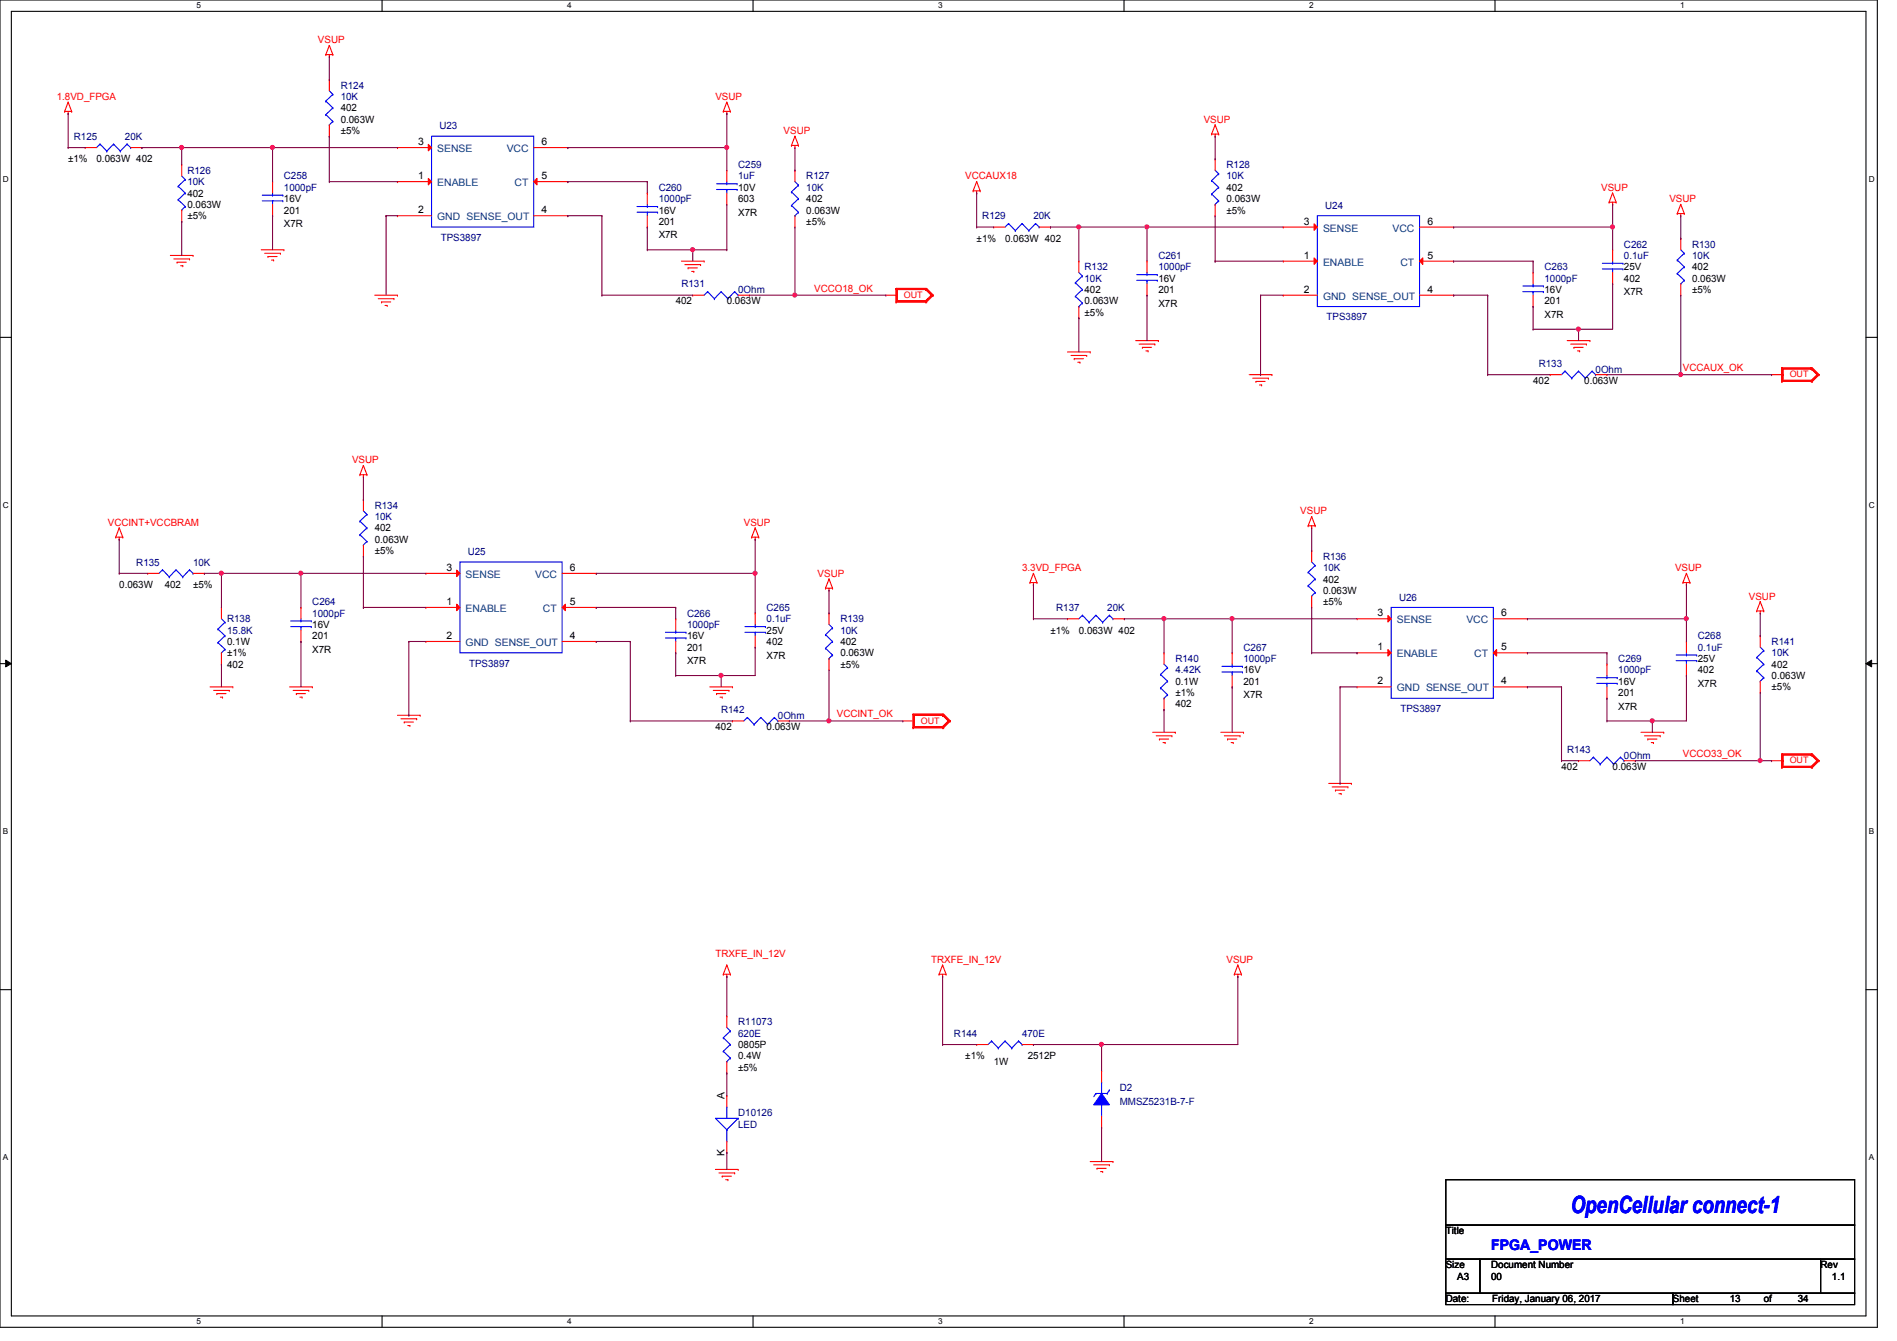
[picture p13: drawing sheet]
<svg xmlns="http://www.w3.org/2000/svg" width="297mm" height="210mm" viewBox="0 0 297 210" stroke-linecap="round" stroke-linejoin="round" font-family="sans-serif">
<defs><g id="words">
<text font-size="3.7" fill="#00f" x="245.9" y="190">OpenCellular connect-1</text>
<text font-size="2.3" fill="#00f" x="233.5" y="195.7">FPGA_POWER</text>
<g font-size="1.6" fill="#f00">
<text x="49.8" y="6.8">VSUP</text>
<text x="8.9" y="15.7">1.8VD_FPGA</text>
<text x="112" y="15.7">VSUP</text>
<text x="122.7" y="21">VSUP</text>
<text x="188.5" y="19.2">VSUP</text>
<text x="151.1" y="28.1">VCCAUX18</text>
<text x="250.7" y="29.9">VSUP</text>
<text x="261.4" y="31.7">VSUP</text>
<text x="127.5" y="45.7">VCCO18_OK</text>
<text x="263.5" y="58.1">VCCAUX_OK</text>
<text x="55.1" y="72.6">VSUP</text>
<text x="16.9" y="82.3">VCCINT+VCCBRAM</text>
<text x="116.5" y="82.3">VSUP</text>
<text x="203.6" y="80.6">VSUP</text>
<text x="160" y="89.5">3.3VD_FPGA</text>
<text x="262.3" y="89.5">VSUP</text>
<text x="128" y="90.3">VSUP</text>
<text x="273.8" y="93.9">VSUP</text>
<text x="131" y="112.4">VCCINT_OK</text>
<text x="263.5" y="118.6">VCCO33_OK</text>
<text x="112" y="149.9">TRXFE_IN_12V</text>
<text x="145.8" y="150.8">TRXFE_IN_12V</text>
<text x="192" y="150.8">VSUP</text>
</g>
<g font-size="1.6" fill="#000080">
<text x="53.3" y="13.9">R124</text>
<text x="53.3" y="15.7">10K</text>
<text x="11.6" y="21.9">R125</text>
<text x="19.6" y="21.9">20K</text>
<text x="68.8" y="20.3">U23</text>
<text x="29.3" y="27.2">R126</text>
<text x="29.3" y="29">10K</text>
<text x="44.4" y="28.1">C258</text>
<text x="44.4" y="29.9">1000pF</text>
<text x="103.1" y="29.9">C260</text>
<text x="115.6" y="26.3">C259</text>
<text x="115.6" y="28.1">1uF</text>
<text x="126.2" y="28.1">R127</text>
<text x="126.2" y="29.9">10K</text>
<text x="192" y="26.3">R128</text>
<text x="192" y="28.1">10K</text>
<text x="103.1" y="31.7">1000pF</text>
<text x="153.8" y="34.3">R129</text>
<text x="161.8" y="34.3">20K</text>
<text x="207.5" y="32.7">U24</text>
<text x="69" y="37.7">TPS3897</text>
<text x="181.4" y="40.6">C261</text>
<text x="254.3" y="38.8">C262</text>
<text x="254.3" y="40.6">0.1uF</text>
<text x="264.9" y="38.8">R130</text>
<text x="264.9" y="40.6">10K</text>
<text x="106.7" y="45">R131</text>
<text x="115.6" y="45.9">0Ohm</text>
<text x="169.8" y="42.3">R132</text>
<text x="169.8" y="44.1">10K</text>
<text x="181.4" y="42.3">1000pF</text>
<text x="241.8" y="42.3">C263</text>
<text x="241.8" y="44.1">1000pF</text>
<text x="207.7" y="50.2">TPS3897</text>
<text x="240.9" y="57.4">R133</text>
<text x="249.8" y="58.3">0Ohm</text>
<text x="58.7" y="79.7">R134</text>
<text x="58.7" y="81.4">10K</text>
<text x="21.3" y="88.6">R135</text>
<text x="30.2" y="88.6">10K</text>
<text x="73.2" y="87">U25</text>
<text x="207.1" y="87.7">R136</text>
<text x="207.1" y="89.5">10K</text>
<text x="48.9" y="94.8">C264</text>
<text x="120" y="95.7">C265</text>
<text x="165.4" y="95.7">R137</text>
<text x="173.4" y="95.7">20K</text>
<text x="219" y="94.1">U26</text>
<text x="35.6" y="97.5">R138</text>
<text x="35.6" y="99.2">15.8K</text>
<text x="48.9" y="96.6">1000pF</text>
<text x="107.6" y="96.6">C266</text>
<text x="107.6" y="98.3">1000pF</text>
<text x="120" y="97.5">0.1uF</text>
<text x="131.6" y="97.5">R139</text>
<text x="131.6" y="99.2">10K</text>
<text x="194.7" y="101.9">C267</text>
<text x="265.8" y="100.1">C268</text>
<text x="265.8" y="101.9">0.1uF</text>
<text x="277.4" y="101">R141</text>
<text x="73.4" y="104.4">TPS3897</text>
<text x="184" y="103.7">R140</text>
<text x="184" y="105.5">4.42K</text>
<text x="194.7" y="103.7">1000pF</text>
<text x="253.4" y="103.7">C269</text>
<text x="253.4" y="105.5">1000pF</text>
<text x="277.4" y="102.8">10K</text>
<text x="112.9" y="111.7">R142</text>
<text x="121.8" y="112.6">0Ohm</text>
<text x="219.2" y="111.5">TPS3897</text>
<text x="245.4" y="117.9">R143</text>
<text x="254.3" y="118.8">0Ohm</text>
<text x="115.6" y="160.6">R11073</text>
<text x="115.6" y="162.3">620E</text>
<text x="149.4" y="162.3">R144</text>
<text x="160" y="162.3">470E</text>
<text x="175.3" y="170.9">D2</text>
<text x="175.3" y="173">MMSZ5231B-7-F</text>
<text x="115.6" y="174.8">D10126</text>
<text x="115.6" y="176.6">LED</text>
</g>
<g font-size="1.6">
<text x="53.3" y="17.4">402</text>
<text x="53.3" y="19.2">0.063W</text>
<text x="53.3" y="21">±5%</text>
<text x="65.4" y="22.7">3</text>
<text x="84.8" y="22.7">6</text>
<text x="10.7" y="25.4">±1%</text>
<text x="15.1" y="25.4">0.063W 402</text>
<text x="65.4" y="28.1">1</text>
<text x="84.8" y="28.1">5</text>
<text x="115.6" y="29.9">10V</text>
<text x="192" y="29.9">402</text>
<text x="29.3" y="30.8">402</text>
<text x="29.3" y="32.6">0.063W</text>
<text x="29.3" y="34.3">±5%</text>
<text x="44.4" y="33.4">201</text>
<text x="44.4" y="31.7">16V</text>
<text x="44.4" y="35.6">X7R</text>
<text x="65.4" y="33.4">2</text>
<text x="84.8" y="33.4">4</text>
<text x="103.1" y="35.2">201</text>
<text x="103.1" y="33.4">16V</text>
<text x="115.6" y="31.7">603</text>
<text x="115.6" y="33.8">X7R</text>
<text x="126.2" y="31.7">402</text>
<text x="126.2" y="33.4">0.063W</text>
<text x="126.2" y="35.2">±5%</text>
<text x="192" y="31.7">0.063W</text>
<text x="192" y="33.4">±5%</text>
<text x="204.1" y="35.2">3</text>
<text x="223.5" y="35.2">6</text>
<text x="103.1" y="37.3">X7R</text>
<text x="152.9" y="37.9">±1%</text>
<text x="157.4" y="37.9">0.063W 402</text>
<text x="204.1" y="40.5">1</text>
<text x="223.5" y="40.5">5</text>
<text x="105.8" y="47.7">402</text>
<text x="113.8" y="47.7">0.063W</text>
<text x="169.8" y="45.9">402</text>
<text x="169.8" y="47.7">0.063W</text>
<text x="181.4" y="45.9">201</text>
<text x="181.4" y="44.1">16V</text>
<text x="204.1" y="45.8">2</text>
<text x="223.5" y="45.8">4</text>
<text x="241.8" y="47.7">201</text>
<text x="241.8" y="45.9">16V</text>
<text x="254.3" y="44.1">402</text>
<text x="254.3" y="42.3">25V</text>
<text x="254.3" y="46.2">X7R</text>
<text x="264.9" y="42.3">402</text>
<text x="264.9" y="44.1">0.063W</text>
<text x="264.9" y="45.9">±5%</text>
<text x="169.8" y="49.4">±5%</text>
<text x="181.4" y="48">X7R</text>
<text x="241.8" y="49.8">X7R</text>
<text x="240" y="60.1">402</text>
<text x="248" y="60.1">0.063W</text>
<text x="58.7" y="83.2">402</text>
<text x="58.7" y="85">0.063W</text>
<text x="58.7" y="86.8">±5%</text>
<text x="69.9" y="89.4">3</text>
<text x="89.2" y="89.4">6</text>
<text x="18.7" y="92.1">0.063W</text>
<text x="25.8" y="92.1">402</text>
<text x="30.2" y="92.1">±5%</text>
<text x="69.9" y="94.7">1</text>
<text x="89.2" y="94.7">5</text>
<text x="207.1" y="91.2">402</text>
<text x="207.1" y="93">0.063W</text>
<text x="207.1" y="94.8">±5%</text>
<text x="35.6" y="101">0.1W</text>
<text x="48.9" y="100.1">201</text>
<text x="48.9" y="98.3">16V</text>
<text x="69.9" y="100.1">2</text>
<text x="89.2" y="100.1">4</text>
<text x="107.6" y="101.9">201</text>
<text x="107.6" y="100.1">16V</text>
<text x="120" y="101">402</text>
<text x="120" y="99.2">25V</text>
<text x="131.6" y="101">402</text>
<text x="164.5" y="99.2">±1%</text>
<text x="168.9" y="99.2">0.063W 402</text>
<text x="215.7" y="101.9">1</text>
<text x="215.7" y="96.5">3</text>
<text x="235" y="96.5">6</text>
<text x="235" y="101.9">5</text>
<text x="35.6" y="102.8">±1%</text>
<text x="35.6" y="104.6">402</text>
<text x="48.9" y="102.2">X7R</text>
<text x="107.6" y="104">X7R</text>
<text x="120" y="103.1">X7R</text>
<text x="131.6" y="102.8">0.063W</text>
<text x="131.6" y="104.6">±5%</text>
<text x="184" y="107.2">0.1W</text>
<text x="194.7" y="107.2">201</text>
<text x="194.7" y="105.5">16V</text>
<text x="215.7" y="107.2">2</text>
<text x="235" y="107.2">4</text>
<text x="253.4" y="107.2">16V</text>
<text x="265.8" y="105.5">402</text>
<text x="265.8" y="103.7">25V</text>
<text x="265.8" y="107.6">X7R</text>
<text x="277.4" y="104.6">402</text>
<text x="277.4" y="106.3">0.063W</text>
<text x="184" y="109">±1%</text>
<text x="184" y="110.8">402</text>
<text x="194.7" y="109.3">X7R</text>
<text x="253.4" y="109">201</text>
<text x="253.4" y="111.1">X7R</text>
<text x="277.4" y="108.1">±5%</text>
<text x="112" y="114.3">402</text>
<text x="120" y="114.3">0.063W</text>
<text x="244.5" y="120.6">402</text>
<text x="252.5" y="120.6">0.063W</text>
<text x="115.6" y="164.1">0805P</text>
<text x="115.6" y="165.9">0.4W</text>
<text x="115.6" y="167.7">±5%</text>
<text x="151.1" y="165.9">±1%</text>
<text x="155.6" y="166.8">1W</text>
<text x="160.9" y="165.9">2512P</text>
<text x="113.4" y="172.1" transform="rotate(-90 113.4 172.1)">A</text>
<text x="113.4" y="181" transform="rotate(-90 113.4 181)">K</text>
<text x="226.4" y="193.3">Title</text>
<text x="226.4" y="198.6">Size</text>
<text x="226.4" y="204">Date:</text>
<text x="228.1" y="200.4">A3</text>
<text x="233.5" y="198.6">Document Number</text>
<text x="233.5" y="200.4">00</text>
<text x="233.6" y="204">Friday, January 06, 2017</text>
<text x="261.9" y="204">Sheet</text>
<text x="270.8" y="204">13</text>
<text x="276.1" y="204">of</text>
<text x="281.5" y="204">34</text>
<text x="285" y="198.6">Rev</text>
<text x="286.8" y="200.4">1.1</text>
</g>
<g font-size="1.6" fill="#004080">
<text x="68.5" y="23.8">SENSE</text>
<text x="79.3" y="23.8">VCC</text>
<text x="68.5" y="29.2">ENABLE</text>
<text x="80.6" y="29.2">CT</text>
<text x="68.5" y="34.5">GND SENSE_OUT</text>
<text x="207.1" y="41.6">ENABLE</text>
<text x="207.1" y="36.3">SENSE</text>
<text x="218" y="36.3">VCC</text>
<text x="219.2" y="41.6">CT</text>
<text x="207.1" y="46.9">GND SENSE_OUT</text>
<text x="72.9" y="95.8">ENABLE</text>
<text x="72.9" y="90.5">SENSE</text>
<text x="83.8" y="90.5">VCC</text>
<text x="85" y="95.8">CT</text>
<text x="72.9" y="101.2">GND SENSE_OUT</text>
<text x="218.7" y="97.6">SENSE</text>
<text x="229.6" y="97.6">VCC</text>
<text x="218.7" y="103">ENABLE</text>
<text x="230.8" y="103">CT</text>
<text x="218.7" y="108.3">GND SENSE_OUT</text>
</g>
<g font-size="1.4" fill="#f00">
<text x="141.5" y="46.7">OUT</text>
<text x="280.2" y="59.1">OUT</text>
<text x="144.2" y="113.3">OUT</text>
<text x="280.2" y="119.5">OUT</text>
</g>
<g font-size="1.3">
<text x="30.8" y="1.3">5</text>
<text x="88.8" y="1.3">4</text>
<text x="146.9" y="1.3">3</text>
<text x="205" y="1.3">2</text>
<text x="263.1" y="1.3">1</text>
<text x=".5" y="28.4">D</text>
<text x="292.6" y="28.4">D</text>
<text x=".5" y="79.5">C</text>
<text x="292.6" y="79.5">C</text>
<text x=".5" y="130.6">B</text>
<text x="292.6" y="130.6">B</text>
<text x=".5" y="181.7">A</text>
<text x="292.6" y="181.7">A</text>
<text x="30.8" y="207.4">5</text>
<text x="88.8" y="207.4">4</text>
<text x="146.9" y="207.4">3</text>
<text x="205" y="207.4">2</text>
<text x="263.1" y="207.4">1</text>
</g>
</g></defs>
<path d="M0 0h293.9v207.9h-293.9zM1.8 1.8h290.3v204.3h-290.3z" fill="none" stroke="#000" stroke-width=".17"/>
<g fill="#fff">
<path d="M30.8 .2h.7v1.4h-.7z"/>
<path d="M30.8 206.2h.7v1.4h-.7z"/>
</g>
<path d="M59.8 0v1.8M59.8 206.1v1.8" fill="none" stroke="#000" stroke-width=".17"/>
<g fill="#fff">
<path d="M88.8 .2h.7v1.4h-.7z"/>
<path d="M88.8 206.2h.7v1.4h-.7z"/>
</g>
<path d="M117.9 0v1.8M117.9 206.1v1.8" fill="none" stroke="#000" stroke-width=".17"/>
<g fill="#fff">
<path d="M146.9 .2h.7v1.4h-.7z"/>
<path d="M146.9 206.2h.7v1.4h-.7z"/>
</g>
<path d="M176 0v1.8M176 206.1v1.8" fill="none" stroke="#000" stroke-width=".17"/>
<g fill="#fff">
<path d="M205 .2h.7v1.4h-.7z"/>
<path d="M205 206.2h.7v1.4h-.7z"/>
</g>
<path d="M234.1 0v1.8M234.1 206.1v1.8" fill="none" stroke="#000" stroke-width=".17"/>
<g fill="#fff">
<path d="M263.1 .2h.6v1.4h-.6z"/>
<path d="M263.1 206.2h.6v1.4h-.6z"/>
<path d="M.5 27.3h.9v1.4h-.9z"/>
<path d="M292.6 27.3h.9v1.4h-.9z"/>
<path d="M.5 78.4h.9v1.4h-.9z"/>
<path d="M292.6 78.4h.9v1.4h-.9z"/>
</g>
<path d="M0 52.8h1.8M292.1 52.8h1.8" fill="none" stroke="#000" stroke-width=".17"/>
<g fill="#fff">
<path d="M.5 129.5h.8v1.4h-.8z"/>
<path d="M292.6 129.5h.8v1.4h-.8z"/>
</g>
<path d="M0 103.9h1.8M292.1 103.9h1.8" fill="none" stroke="#000" stroke-width=".17"/>
<path d="M.9 103.4l.9 .5-.9 .5zM292.1 103.9l.9-.5v1z" fill="#000"/>
<path d="M.9 103.4l.9 .5-.9 .5zM292.1 103.9l.9-.5v1z" fill="none" stroke="#000" stroke-width=".16"/>
<g fill="#fff">
<path d="M.5 180.5h.8v1.4h-.8z"/>
<path d="M292.6 180.5h.8v1.4h-.8z"/>
</g>
<path d="M0 155h1.8M292.1 155h1.8M226.4 184.7h64v7.2h-64zM226.4 191.9h64v5.3h-64zM226.4 197.2h5.3v5.3h-5.3zM231.7 197.2h53.3v5.3h-53.3zM285 197.2h5.4v5.3h-5.4zM226.4 202.5h35.5v1.8h-35.5zM261.9 202.5h28.5v1.8h-28.5z" fill="none" stroke="#000" stroke-width=".17"/>
<g fill="none" stroke="#f00" stroke-width=".17">
<path d="M10.1 17.4h.1M10.1 17.4h1.1M10.7 17.8h.1M10.7 16h.1M10.7 17.4v.4M10.7 16l-.6 1.4M10.7 16l.5 1.4M11.2 17.4h.1M51 8.6h.1M51 8.6h1.1M51.6 8.9h.1M51.6 7.1h.1"/>
<path d="M51.6 8.6v.3M51.6 7.1l-.6 1.5M51.6 7.1l.5 1.5M52.1 8.6h.1M113.2 17.4h.1M113.2 17.4h1.1M113.8 17.8h.1M113.8 16h.1M113.8 17.4v.4M113.8 16l-.6 1.4M113.8 16l.5 1.4M114.3 17.4h.1"/>
<path d="M190.2 19.6h.1M190.2 19.6l-.5 1.4M190.2 19.6l.6 1.4M40.9 39.1h3.5M41.4 39.7h2.5M43.9 39.7h.1M44.4 39.1h.1M123.9 22.8h.1M123.9 22.8h1.1M124.5 23.1h.1M124.5 21.3h.1M124.5 22.8v.3"/>
<path d="M124.5 21.3l-.6 1.5M124.5 21.3l.5 1.5M125 22.8h.1M152.4 29.9h.1M152.4 29.9h1.1M152.9 30.2h.1M152.9 28.4h.1M152.9 29.9v.3M152.9 28.4l-.5 1.5M152.9 28.4l.6 1.5M153.5 29.9h.1M189.7 21h.1"/>
<path d="M189.7 21h1.1M190.2 21.3h.1M190.2 21v.3M190.8 21h.1M251.9 31.7h.1M251.9 31.7h1.1M252.5 32h.1M252.5 30.2h.1M252.5 31.7v.3M252.5 30.2l-.6 1.5M252.5 30.2l.5 1.5M253 31.7h.1"/>
<path d="M262.6 33.4h.1M262.6 33.4h1.1M263.1 33.8h.1M263.1 32h.1M263.1 33.4v.4M263.1 32l-.5 1.4M263.1 32l.6 1.4M263.7 33.4h.1M26.7 40h3.5M27.2 40.6h2.5M27.7 41.1h.1M27.7 41.1h1.5"/>
<path d="M28.3 41.6h.3M28.6 41.6h.1M29.7 40.6h.1M30.2 40h.1M42 40.2h.1M42 40.2h1.4M42.5 40.7h.3M42.8 40.7h.1M58.7 46.2h3.5M59.2 46.8h2.5M59.7 47.3h.1M59.7 47.3h1.5"/>
<path d="M60.3 47.8h.3M60.6 47.8h.1M61.7 46.8h.1M62.2 46.2h.1M106.7 40.9h3.5M107.2 41.4h2.5M107.7 42h.1M107.7 42h1.5M108.3 42.5h.3M108.6 42.5h.1M109.7 41.4h.1M110.2 40.9h.1"/>
<path d="M138.7 46.2h1.8M140.3 45.2h.1M140.3 47.3h.1M140.3 47.3h4.8M140.3 45.2h4.8M140.3 45.2v2.1M140.5 46.2h.1M140.5 45.3h.1M140.5 47.1h.1M140.5 45.3h4.4M140.5 45.3v1.8M140.5 47.1h4.4"/>
<path d="M144.9 45.3h.1M144.9 47.1h.1M144.9 45.2h.1M144.9 47.3h.1M144.9 45.3l.9 .9M144.9 45.3l1.1 .9M144.9 45.2l1.1 1M145.1 45.2h.1M145.1 47.3h.1M145.1 45.2l1 1M145.8 46.2h.1M145.8 46.2l-.9 .9"/>
<path d="M146 46.2h.1M146 46.2l-1.1 1.1M146 46.2l-1.1 .9M146.1 46.2h.1M146.1 46.2l-1 1.1M167.1 55.1h3.6M167.7 55.7h2.4M168.2 56.2h.1M168.2 56.2h1.4M168.7 56.7h.4M169.1 56.7h.1M170.1 55.7h.1"/>
<path d="M170.7 55.1h.1M177.8 53.3h3.6M178.4 53.9h2.4M178.9 54.4h.1M178.9 54.4h1.4M179.4 54.9h.3M179.7 54.9h.1M180.8 53.9h.1M181.4 53.3h.1M195.6 58.7h3.5M196.1 59.2h2.5M196.6 59.7h.1"/>
<path d="M196.6 59.7h1.5M198.6 59.2h.1M199.1 58.7h.1M245.4 53.3h3.5M245.9 53.9h2.5M246.4 54.4h.1M246.4 54.4h1.5M247 54.9h.3M247.3 54.9h.1M248.4 53.9h.1M248.9 53.3h.1M277.4 58.7h1.7"/>
<path d="M279 57.6h.1M279 59.7h.1M279 59.7h4.8M279 57.6h4.8M279 57.6v2.1M279.1 58.7h.1M279.1 57.8h.1M279.1 59.6h.1M279.1 57.8h4.5M279.1 57.8v1.8M279.1 59.6h4.5M283.6 57.8h.1"/>
<path d="M283.6 59.6h.1M283.6 57.6h.1M283.6 59.7h.1M283.6 57.8l.9 .9M283.6 57.8l1 .9M283.6 57.6l1 1.1M283.8 57.6h.1M283.8 59.7h.1M283.8 57.6l1 1.1M284.5 58.7h.1M284.5 58.7l-.9 .9M284.6 58.7h.1"/>
<path d="M284.6 58.7l-1 1M284.6 58.7l-1 .9M284.8 58.7h.1M284.8 58.7l-1 1M56.3 74.3h.1M56.3 74.3h1.1M56.9 74.7h.1M56.9 72.9h.1M56.9 74.3v.4M56.9 72.9l-.6 1.4M56.9 72.9l.5 1.4M57.4 74.3h.1"/>
<path d="M197.2 60.3h.3M197.5 60.3h.1M18.1 84.1h.1M18.1 84.1h1.1M18.7 84.5h.1M18.7 82.7h.1M18.7 84.1v.4M18.7 82.7l-.6 1.4M18.7 82.7l.5 1.4M19.2 84.1h.1M117.7 84.1h.1M117.7 84.1h1.1"/>
<path d="M118.2 84.5h.1M118.2 82.7h.1M118.2 84.1v.4M118.2 82.7l-.5 1.4M118.2 82.7l.6 1.4M118.8 84.1h.1M129.2 92.1h.1M129.2 92.1h1.1M129.8 92.5h.1M129.8 90.7h.1M129.8 92.1v.4M129.8 90.7l-.6 1.4"/>
<path d="M129.8 90.7l.5 1.4M130.3 92.1h.1M161.2 91.2h.1M161.2 91.2h1.1M161.8 91.6h.1M161.8 89.8h.1M161.8 91.2v.4M161.8 89.8l-.6 1.4M161.8 89.8l.5 1.4M162.3 91.2h.1M204.8 82.3h.1M204.8 82.3h1.1"/>
<path d="M205.4 82.7h.1M205.4 80.9h.1M205.4 82.3v.4M205.4 80.9l-.6 1.4M205.4 80.9l.5 1.4M205.9 82.3h.1M263.5 91.2h.1M263.5 91.2h1.1M264 91.6h.1M264 89.8h.1M264 91.2v.4M264 89.8l-.5 1.4"/>
<path d="M264 89.8l.6 1.4M264.6 91.2h.1M275 95.7h.1M275 95.7h1.1M275.6 96h.1M275.6 94.2h.1M275.6 95.7v.3M275.6 94.2l-.6 1.5M275.6 94.2l.5 1.5M276.1 95.7h.1M32.9 107.6h3.5M33.4 108.1h2.5"/>
<path d="M34 108.6h.1M34 108.6h1.4M34.5 109.2h.3M34.8 109.2h.1M35.9 108.1h.1M36.4 107.6h.1M45.3 107.6h3.6M45.9 108.1h2.4M46.4 108.6h.1M46.4 108.6h1.4M46.9 109.2h.4M47.3 109.2h.1"/>
<path d="M48.3 108.1h.1M48.9 107.6h.1M62.2 112h3.6M62.8 112.6h2.4M63.3 113.1h.1M63.3 113.1h1.4M63.8 113.6h.4M64.2 113.6h.1M65.2 112.6h.1M65.8 112h.1M111.1 107.6h3.6M111.7 108.1h2.4"/>
<path d="M112.2 108.6h.1M112.2 108.6h1.4M112.7 109.2h.4M113.1 109.2h.1M114.1 108.1h.1M114.7 107.6h.1M141.4 112.9h1.7M143 111.8h.1M143 114h.1M143 111.8h4.7M143 111.8v2.2M143 114h4.7"/>
<path d="M143.1 112.9h.1M143.1 112h.1M143.1 113.8h.1M143.1 112h4.5M143.1 112v1.8M143.1 113.8h4.5M147.6 112h.1M147.6 113.8h.1M147.6 111.8h.1M147.6 114h.1M147.6 112l.9 .9M147.6 112l1 .9"/>
<path d="M147.6 111.8l1 1.1M147.7 111.8h.1M147.7 114h.1M147.7 111.8l1.1 1.1M148.5 112.9h.1M148.5 112.9l-.9 .9M148.6 112.9h.1M148.6 112.9l-1 1.1M148.6 112.9l-1 .9M148.8 112.9h.1M148.8 112.9l-1.1 1.1M180.5 114.7h3.5"/>
<path d="M181 115.2h2.5M181.5 115.7h.1M181.5 115.7h1.5M182.1 116.3h.3M182.4 116.3h.1M183.5 115.2h.1M184 114.7h.1M191.1 114.7h3.6M191.7 115.2h2.4M192.2 115.7h.1M192.2 115.7h1.4M192.7 116.3h.4"/>
<path d="M193.1 116.3h.1M194.1 115.2h.1M194.7 114.7h.1M247.1 119.1h.1M247.1 119.1h1.8M254.3 119.1h1.7M256 119.1h.1M256.9 114.7h3.6M257.5 115.2h2.4M258 115.7h.1M258 115.7h1.4M258.5 116.3h.4"/>
<path d="M258.9 116.3h.1M259.9 115.2h.1M260.5 114.7h.1M277.4 119.1h1.7M279 118.1h.1M279 118.1v2.1M279 118.1h4.8M279.1 119.1h.1M279.1 118.2h.1M279.1 118.2v1.8M279.1 118.2h4.5M283.6 118.2h.1"/>
<path d="M283.6 118.1h.1M283.6 118.2l.9 .9M283.6 118.2l1 .9M283.6 118.1l1 1M283.8 118.1h.1M283.8 118.1l1 1M284.5 119.1h.1M284.5 119.1l-.9 .9M284.6 119.1h.1M284.6 119.1l-1 1.1M284.6 119.1l-1 .9M284.8 119.1h.1"/>
<path d="M284.8 119.1l-1 1.1M208 122.7h3.6M208.6 123.2h2.4M209.1 123.7h.1M209.1 123.7h1.4M209.6 124.3h.4M210 124.3h.1M211 123.2h.1M211.6 122.7h.1M279 120.2h.1M279 120.2h4.8M279.1 120h.1"/>
<path d="M279.1 120h4.5M283.6 120h.1M283.6 120.2h.1M283.8 120.2h.1M113.2 152.6h.1M113.2 152.6h1.1M113.8 152.9h.1M113.8 151.1h.1M113.8 152.6v.3M113.8 151.1l-.6 1.5M113.8 151.1l.5 1.5M114.3 152.6h.1"/>
<path d="M147 152.6h.1M147 152.6h1.1M147.6 152.9h.1M147.6 151.1h.1M147.6 152.6v.3M147.6 151.1l-.6 1.5M147.6 151.1l.5 1.5M148.1 152.6h.1M193.3 152.6h.1M193.3 152.6h1.1M193.8 152.9h.1M193.8 151.1h.1"/>
<path d="M193.8 152.6v.3M193.8 151.1l-.5 1.5M193.8 151.1l.6 1.5M194.4 152.6h.1M112 183.1h3.6M112.6 183.7h2.4M113.1 184.2h.1M113.1 184.2h1.4M113.6 184.7h.4M114 184.7h.1M115 183.7h.1M115.6 183.1h.1"/>
<path d="M170.7 181.9h3.5M171.2 182.4h2.5M171.7 183h.1M171.7 183h1.5M172.3 183.5h.3M172.6 183.5h.1M173.7 182.4h.1M174.2 181.9h.1"/>
</g>
<g fill="none" stroke="#00f" stroke-width=".17">
<path d="M249.5 118.6h.1M249.5 118.6l-.6 .5M249.5 118.6l1 1.1M250.5 119.7h.1M251.6 118.6h.1M251.6 118.6l-1.1 1.1M251.6 118.6l1 1.1M252.6 119.7h.1M253.7 118.6h.1M253.7 118.6l-1.1 1.1M253.7 118.6l.6 .5M254.3 119.1h.1"/>
<path d="M171.6 171.2h.1M171.6 171.2l-.4 .5M171.6 171.2h1.8M172.5 173h.1M172.5 169.5h.1M172.5 169.5v1.7M172.5 173v1.8M173.4 171.2h.1M173.7 170.7h.1M173.7 170.7l-.3 .5"/>
</g>
<path d="M172.5 171.2l1.2 1.8h-2.5z" fill-rule="evenodd" fill="#00f"/>
<g fill="none" stroke="#00f" stroke-width=".17">
<path d="M51 17.9h.1M51 15.8h.1M51 17.9l1.1 1.1M51 15.8l1.1 1.1M51.6 19.6h.1M51.6 14.2l.5 .6M52.1 19h.1M52.1 16.9h.1M52.1 14.8h.1M52.1 19l-.5 .6M52.1 16.9l-1.1 1M52.1 14.8l-1.1 1"/>
<path d="M15.7 22.6h.1M15.7 22.6l-.6 .5M15.7 22.6l1 1.1M16.7 23.7h.1M17.8 22.6h.1M17.8 22.6l-1.1 1.1M17.8 22.6l1 1.1M18.8 23.7h.1M19.9 22.6h.1M19.9 22.6l-1.1 1.1M19.9 22.6l.5 .5M20.4 23.1h.1"/>
<path d="M27.9 31.3h.1M27.9 29.2h.1M27.9 31.3l1.1 1M27.9 29.2l1.1 1M28.4 32.9h.1M28.4 27.6l.6 .5M29 32.3h.1M29 30.2h.1M29 28.1h.1M29 32.3l-.6 .6M29 30.2l-1.1 1.1M29 28.1l-1.1 1.1"/>
<path d="M123.9 32.2h.1M123.9 30.1h.1M123.9 32.2l1.1 1M123.9 30.1l1.1 1M124.5 33.8h.1M124.5 28.4l.5 .6M125 33.2h.1M125 31.1h.1M125 29h.1M125 33.2l-.5 .6M125 31.1l-1.1 1.1M125 29l-1.1 1.1"/>
<path d="M178 43.9h3.2M178 43h3.2M179.6 43h.1M179.6 43.9h.1M179.6 42.7v.3M179.6 43.9v.5M181.2 43.9h.1M181.2 43h.1M56.3 83.7h.1M56.3 81.6h.1M56.3 83.7l1.1 1.1M56.3 81.6l1.1 1.1"/>
<path d="M56.9 85.3h.1M56.9 80l.5 .6M57.4 84.8h.1M57.4 82.7h.1M57.4 80.6h.1M57.4 84.8l-.5 .5M57.4 82.7l-1.1 1M57.4 80.6l-1.1 1M72 88h16v14.2h-16zM204.8 91.7h.1M204.8 89.6h.1M204.8 91.7l1.1 1.1"/>
<path d="M204.8 89.6l1.1 1.1M205.4 93.3h.1M205.4 88l.5 .6M205.9 92.8h.1M205.9 90.7h.1M205.9 88.6h.1M205.9 92.8l-.5 .5M205.9 90.7l-1.1 1M205.9 88.6l-1.1 1M117 112.4h.1M117 112.4l-.5 .5M117 112.4l1.1 1.1"/>
<path d="M118.1 113.5h.1M119.1 112.4h.1M119.1 112.4l-1 1.1M119.1 112.4l1.1 1.1M120.2 113.5h.1M121.2 112.4h.1M121.2 112.4l-1 1.1M121.2 112.4l.6 .5M121.8 112.9h.1M181.7 105.6h.1M181.7 107.7h.1M181.7 105.6l1.1 1.1"/>
<path d="M181.7 107.7l1.1 1.1M182.2 109.3h.1M182.2 104l.6 .6M182.8 104.6h.1M182.8 106.7h.1M182.8 108.8h.1M182.8 104.6l-1.1 1M182.8 106.7l-1.1 1M182.8 108.8l-.6 .5M250 107h3.2M250 106.1h3.2M251.6 106.1h.1"/>
<path d="M251.6 107h.1M251.6 105.8v.3M251.6 107v.6M253.2 107h.1M253.2 106.1h.1M172.5 171.2l1.2 1.8h-2.5z"/>
</g>
<g fill="none" stroke="#f00" stroke-width=".17">
<path d="M51.6 12.4h.1M51.6 12.4v1.8M51.6 19.6v1.7M13.3 23.1h.1M13.3 23.1h1.8M20.4 23.1h1.8M22.2 23.1h.1M28.4 25.8h.1M28.4 34.7h.1M28.4 25.8v1.8M28.4 32.9v1.8M51.6 21.3h.1"/>
<path d="M124.5 26.7h.1M124.5 35.6h.1M124.5 26.7v1.7M124.5 33.8v1.8M179.6 40.9h.1M179.6 46.2h.1M179.6 40.9v1.8M179.6 44.4v1.8M56.9 78.2h.1M56.9 78.2v1.8M56.9 87.1h.1M56.9 85.3v1.8"/>
<path d="M205.4 86.2h.1M205.4 95.1h.1M205.4 86.2v1.8M205.4 93.3v1.8M114.7 112.9h.1M114.7 112.9h1.8M121.8 112.9h1.8M123.6 112.9h.1M182.2 102.2h.1M182.2 111.1h.1M182.2 102.2v1.8M182.2 109.3v1.8"/>
<path d="M251.6 104h.1M251.6 109.3h.1M251.6 104v1.8M251.6 107.6v1.7M172.5 176.6h.1M172.5 167.7h.1M172.5 167.7v1.8M172.5 174.8v1.8"/>
</g>
<path d="M71.5 94.6l.5 .5-.5 .5z" fill="#f00"/>
<path d="M66.7 95.1h.1M66.7 95.1h5.3M71.5 94.6l.5 .5-.5 .5zM66.7 100.5h.1M66.7 100.5h5.3" fill="none" stroke="#f00" stroke-width=".17"/>
<path d="M71.5 89.3l.5 .5-.5 .5z" fill="#f00"/>
<path d="M66.7 89.8h.1M66.7 89.8h5.3M71.5 89.3l.5 .5-.5 .5zM88 89.8h5.3M93.3 89.8h.1M88 100.5h5.3M93.3 100.5h.1" fill="none" stroke="#f00" stroke-width=".17"/>
<path d="M88 95.1l.5-.5v1z" fill="#f00"/>
<g fill="none" stroke="#f00" stroke-width=".17">
<path d="M101.3 30.2h.1M101.3 35.6h.1M101.3 30.2v1.8M101.3 33.8v1.8M113.8 26.7h.1M113.8 32h.1M113.8 26.7v1.7M113.8 30.2v1.8M155.6 35.6h.1M155.6 35.6h1.8M162.7 35.6h1.8M164.5 35.6h.1"/>
<path d="M190.2 24.9h.1M190.2 33.8h.1M190.2 24.9v1.8M190.2 32v1.8M240 42.7h.1M240 48h.1M240 42.7v1.7M240 46.2v1.8M242.7 58.7h.1M242.7 58.7h1.8M249.8 58.7h1.8M251.6 58.7h.1"/>
<path d="M23.1 89.8h.1M23.1 89.8h1.8M30.2 89.8h1.8M32 89.8h.1M34.7 95.1h.1M34.7 95.1v1.8M88 95.1l.5-.5v1zM88 95.1h5.3M93.3 95.1h.1M105.8 96.9h.1M105.8 96.9v1.8M167.1 96.9h.1"/>
<path d="M167.1 96.9h1.8M174.2 96.9h1.8M176 96.9h.1M275.6 99.6h.1M275.6 99.6v1.7M34.7 104h.1M34.7 102.2v1.8M105.8 102.2h.1M105.8 100.5v1.7M192.9 102.2h.1M192.9 107.6h.1M192.9 102.2v1.8"/>
<path d="M192.9 105.8v1.8M275.6 108.5h.1M275.6 106.7v1.8M113.8 159.1h.1M113.8 159.1v1.8M113.8 171.6h.1M113.8 168h.1M113.8 166.2v1.8M113.8 171.6v1.8M113.8 178.7v1.8M152.9 163.6h.1M152.9 163.6h1.8"/>
<path d="M160 163.6h1.8M161.8 163.6h.1M113.8 180.5h.1"/>
</g>
<g fill="none" stroke="#00f" stroke-width=".17">
<path d="M99.7 33.2h3.3M99.7 32.3h3.3M101.3 32.3h.1M101.3 33.2h.1M101.3 32v.3M101.3 33.2v.6M103 33.2h.1M103 32.3h.1M112.2 29.7h3.2M112.2 28.8h3.2M113.8 28.8h.1M113.8 29.7h.1"/>
<path d="M113.8 28.4v.4M113.8 29.7v.5M115.4 29.7h.1M115.4 28.8h.1M157.9 35h.1M157.9 35l-.5 .6M157.9 35l1.1 1.1M159 36.1h.1M160 35h.1M160 35l-1 1.1M160 35l1.1 1.1M161.1 36.1h.1"/>
<path d="M162.1 35h.1M162.1 35l-1 1.1M162.1 35l.6 .6M162.7 35.6h.1M189.7 30.4h.1M189.7 28.3h.1M189.7 30.4l1.1 1.1M189.7 28.3l1.1 1M190.2 32h.1M190.2 26.7l.6 .5M190.8 31.5h.1M190.8 29.3h.1"/>
<path d="M190.8 27.2h.1M190.8 31.5l-.6 .5M190.8 29.3l-1.1 1.1M190.8 27.2l-1.1 1.1M238.4 45.7h3.2M238.4 44.8h3.2M240 44.8h.1M240 45.7h.1M240 44.4v.4M240 45.7v.5M241.6 45.7h.1M241.6 44.8h.1"/>
<path d="M245 58.1h.1M245 58.1l-.5 .6M245 58.1l1.1 1.1M246.1 59.2h.1M247.1 58.1h.1M247.1 58.1l-1 1.1M247.1 58.1l1.1 1.1M248.2 59.2h.1M249.3 58.1h.1M249.3 58.1l-1.1 1.1M249.3 58.1l.5 .6M249.8 58.7h.1"/>
<path d="M25.4 89.2h.1M25.4 89.2l1.1 1.1M25.4 89.2l-.5 .6M26.5 90.3h.1M27.6 89.2h.1M27.6 89.2l1 1.1M27.6 89.2l-1.1 1.1M28.6 90.3h.1M29.7 89.2h.1M29.7 89.2l.5 .6M29.7 89.2l-1.1 1.1M30.2 89.8h.1"/>
<path d="M34.1 98.5h.1M34.1 98.5l1.1 1.1M34.7 96.9l.5 .6M35.2 97.5h.1M35.2 99.6h.1M35.2 97.5l-1.1 1M35.2 99.6l-1.1 1M104.2 99.9h3.2M104.2 99h3.2M105.8 99h.1M105.8 99.9h.1M105.8 98.7v.3"/>
<path d="M105.8 99.9v.6M107.4 99.9h.1M107.4 99h.1M169.5 96.4h.1M169.5 96.4l-.6 .5M169.5 96.4l1 1.1M170.5 97.5h.1M171.6 96.4h.1M171.6 96.4l-1.1 1.1M171.6 96.4l1 1.1M172.6 97.5h.1M173.7 96.4h.1"/>
<path d="M173.7 96.4l-1.1 1.1M173.7 96.4l.5 .5M174.2 96.9h.1M217.8 95.1h16v14.2h-16zM34.1 100.6h.1M34.1 100.6l1.1 1.1M34.7 102.2h.1M35.2 101.7h.1M35.2 101.7l-.5 .5M191.3 105.2h3.2M191.3 104.4h3.2M192.9 104.4h.1"/>
<path d="M192.9 105.2h.1M192.9 104v.4M192.9 105.2v.6M194.5 105.2h.1M194.5 104.4h.1M275 105.1h.1M275 103h.1M275 105.1l1.1 1M275 103l1.1 1M275.6 106.7h.1M275.6 101.3l.5 .6M276.1 106.1h.1"/>
<path d="M276.1 104h.1M276.1 101.9h.1M276.1 106.1l-.5 .6M276.1 104l-1.1 1.1M276.1 101.9l-1.1 1.1M113.2 164.6h.1M113.2 162.5h.1M113.2 164.6l1.1 1.1M113.2 162.5l1.1 1.1M113.8 178.7h.1M113.8 173.4h.1M113.8 176.9h.1"/>
<path d="M113.8 166.2h.1M113.8 173.4v1.7M113.8 176.9v1.8M113.8 160.9l.5 .6M114.3 165.7h.1M114.3 163.6h.1M114.3 161.5h.1M114.3 165.7l-.5 .5M114.3 163.6l-1.1 1M114.3 161.5l-1.1 1M115.6 175.1h.1M115.6 175.1h-3.6l1.8 1.8"/>
<path d="M115.6 175.1l-1.8 1.8M155.2 163h.1M155.2 163l-.5 .6M155.2 163l1.1 1.1M156.3 164.1h.1M157.4 163h.1M157.4 163l-1.1 1.1M157.4 163l1 1.1M158.4 164.1h.1M159.5 163h.1M159.5 163l-1.1 1.1M159.5 163l.5 .6"/>
<path d="M160 163.6h.1"/>
</g>
<path d="M217.3 101.7l.5 .5-.5 .5z" fill="#f00"/>
<path d="M212.5 102.2h.1M212.5 107.6h.1M212.5 102.2h5.3M212.5 107.6h5.3M217.3 101.7l.5 .5-.5 .5z" fill="none" stroke="#f00" stroke-width=".17"/>
<path d="M217.3 96.4l.5 .5-.5 .5z" fill="#f00"/>
<path d="M212.5 96.9h.1M212.5 96.9h5.3M217.3 96.4l.5 .5-.5 .5zM233.8 96.9h5.3M239.1 96.9h.1M233.8 107.6h5.3M239.1 107.6h.1" fill="none" stroke="#f00" stroke-width=".17"/>
<path d="M233.8 102.2l.5-.5v1z" fill="#f00"/>
<g fill="none" stroke="#f00" stroke-width=".17">
<path d="M108.5 46.2h.1M108.5 46.2h1.7M115.6 46.2h1.7M117.3 46.2h.1M168.9 40.9h.1M168.9 49.8h.1M168.9 40.9v1.8M168.9 48v1.8M129.8 96h.1M129.8 96v1.8M129.8 104.9h.1M129.8 103.1v1.8"/>
<path d="M233.8 102.2l.5-.5v1zM233.8 102.2h5.3M239.1 102.2h.1"/>
</g>
<g fill="none" stroke="#00f" stroke-width=".17">
<path d="M206.2 33.8h16v14.2h-16zM110.8 45.7h.1M110.8 45.7l-.6 .5M110.8 45.7l1 1.1M111.8 46.8h.1M112.9 45.7h.1M112.9 45.7l-1.1 1.1M112.9 45.7l1.1 1.1M114 46.8h.1M115 45.7h.1M115 45.7l-1 1.1M115 45.7l.6 .5"/>
<path d="M115.6 46.2h.1M168.4 46.4h.1M168.4 44.3h.1M168.4 46.4l1.1 1.1M168.4 44.3l1.1 1M168.9 48h.1M168.9 42.7l.6 .5M169.5 47.5h.1M169.5 45.3h.1M169.5 43.2h.1M169.5 47.5l-.6 .5M169.5 45.3l-1.1 1.1"/>
<path d="M169.5 43.2l-1.1 1.1M129.2 99.4h.1M129.2 99.4l1.1 1.1M129.8 97.8l.5 .5M130.3 98.3h.1M130.3 98.3l-1.1 1.1M129.2 101.5h.1M129.2 101.5l1.1 1.1M129.8 103.1h.1M130.3 102.6h.1M130.3 100.5h.1M130.3 102.6l-.5 .5"/>
<path d="M130.3 100.5l-1.1 1"/>
</g>
<path d="M205.7 40.4l.5 .5-.5 .5z" fill="#f00"/>
<path d="M200.9 40.9h.1M200.9 46.2h.1M200.9 40.9h5.3M200.9 46.2h5.3M205.7 40.4l.5 .5-.5 .5z" fill="none" stroke="#f00" stroke-width=".17"/>
<path d="M205.7 35.1l.5 .5-.5 .5z" fill="#f00"/>
<path d="M200.9 35.6h.1M200.9 35.6h5.3M205.7 35.1l.5 .5-.5 .5zM222.2 35.6h5.4M227.6 35.6h.1M222.2 46.2h5.4M227.6 46.2h.1" fill="none" stroke="#f00" stroke-width=".17"/>
<path d="M222.2 40.9l.6-.5v1z" fill="#f00"/>
<g fill="none" stroke="#f00" stroke-width=".17">
<path d="M42.7 28.4h.1M42.7 33.8h.1M42.7 28.4v1.8M42.7 32v1.8M252.5 39.1h.1M252.5 39.1v1.8M263.1 37.3h.1M263.1 37.3v1.8M222.2 40.9l.6-.5v1zM222.2 40.9h5.4M227.6 40.9h.1M252.5 44.4h.1"/>
<path d="M252.5 42.7v1.7M263.1 46.2h.1M263.1 44.4v1.8M118.2 96h.1M118.2 96v1.8M118.2 99.6v1.7M118.2 101.3h.1M264 100.5h.1M264 105.8h.1M264 100.5v1.7M264 104v1.8"/>
</g>
<g fill="none" stroke="#00f" stroke-width=".17">
<path d="M41.1 31.5h3.2M41.1 30.6h3.2M42.7 30.6h.1M42.7 31.5h.1M42.7 30.2v.4M42.7 31.5v.5M44.3 31.5h.1M44.3 30.6h.1M67.6 21.3h16v14.3h-16zM263.1 39.1l.6 .6M263.7 39.7h.1M263.7 39.7l-1.1 1"/>
<path d="M250.9 42.1h3.2M250.9 41.2h3.2M252.5 41.2h.1M252.5 42.1h.1M252.5 40.9v.3M252.5 42.1v.6M254.1 42.1h.1M254.1 41.2h.1M262.6 42.8h.1M262.6 40.7h.1M262.6 42.8l1.1 1.1M262.6 40.7l1.1 1.1"/>
<path d="M263.1 44.4h.1M263.7 43.9h.1M263.7 41.8h.1M263.7 43.9l-.6 .5M263.7 41.8l-1.1 1M116.6 99h3.2M116.6 98.1h3.2M118.2 98.1h.1M118.2 99h.1M118.2 97.8v.3M118.2 99v.6M119.8 99h.1"/>
<path d="M119.8 98.1h.1M262.4 103.5h3.2M262.4 102.6h3.2M264 102.6h.1M264 103.5h.1M264 102.2v.4M264 103.5v.5M265.6 103.5h.1M265.6 102.6h.1"/>
</g>
<path d="M67.1 27.9l.5 .5-.5 .6z" fill="#f00"/>
<path d="M62.2 28.4h.1M62.2 33.8h.1M62.2 28.4h5.4M62.2 33.8h5.4M67.1 27.9l.5 .5-.5 .6z" fill="none" stroke="#f00" stroke-width=".17"/>
<path d="M67.1 22.6l.5 .5-.5 .5z" fill="#f00"/>
<path d="M62.2 23.1h.1M62.2 23.1h5.4M67.1 22.6l.5 .5-.5 .5zM83.6 23.1h5.3M83.6 33.8h5.3M88.9 33.8h.1M88.9 23.1h.1" fill="none" stroke="#f00" stroke-width=".17"/>
<path d="M83.6 28.4l.5-.5v1.1z" fill="#f00"/>
<path d="M83.6 28.4l.5-.5v1.1zM83.6 28.4h5.3M88.9 28.4h.1M47.1 95.1h.1M47.1 95.1v1.8M47.1 98.7v1.8M47.1 100.5h.1" fill="none" stroke="#f00" stroke-width=".17"/>
<path d="M45.5 98.1h3.2M45.5 97.2h3.2M47.1 97.2h.1M47.1 98.1h.1M47.1 96.9v.3M47.1 98.1v.6M48.7 98.1h.1M48.7 97.2h.1" fill="none" stroke="#00f" stroke-width=".17"/>
<path d="M51.6 28.4h.1M51.6 28.4h10.6M60.5 33.8h.1M60.5 33.8h1.7M60.5 33.8v12.4M88.9 23.1h.1M88.9 23.1h24.9" fill="none" stroke="#800040" stroke-width=".17"/>
<circle cx="113.8" cy="23.1" r=".32" fill="#f0f"/>
<circle cx="113.8" cy="23.1" r=".32" fill="none" stroke="#f0f" stroke-width=".17"/>
<path d="M113.8 17.8h.1M113.8 17.8v8.9M108.5 39.1h.1M108.5 39.1h5.3M113.8 23.1h.1M113.8 39.1h.1M113.8 32v7.1" fill="none" stroke="#800040" stroke-width=".17"/>
<circle cx="108.4" cy="39.1" r=".32" fill="#f0f"/>
<circle cx="108.4" cy="39.1" r=".32" fill="none" stroke="#f0f" stroke-width=".17"/>
<g fill="none" stroke="#800040" stroke-width=".17">
<path d="M10.7 17.8h.1M10.7 17.8v5.3M10.7 23.1h.1M10.7 23.1h2.6M22.2 23.1h.1M22.2 23.1h20.5M28.4 23.1h.1M28.4 23.1v2.7M88.9 28.4h.1M88.9 33.8h.1M88.9 28.4h12.4M88.9 33.8h5.3"/>
<path d="M94.2 33.8h.1M94.2 33.8v12.4M101.3 35.6h.1M101.3 39.1h.1M101.3 28.4h.1M101.3 28.4v1.8M101.3 35.6v3.5M101.3 39.1h7.2M108.5 39.1h.1M108.5 39.1v1.8M94.2 46.2h.1M94.2 46.2h14.3"/>
<path d="M117.3 46.2h7.2M124.5 46.2h.1"/>
</g>
<circle cx="42.6" cy="23.1" r=".32" fill="#f0f"/>
<circle cx="42.6" cy="23.1" r=".32" fill="none" stroke="#f0f" stroke-width=".17"/>
<circle cx="28.4" cy="23.1" r=".32" fill="#f0f"/>
<circle cx="28.4" cy="23.1" r=".32" fill="none" stroke="#f0f" stroke-width=".17"/>
<g fill="none" stroke="#800040" stroke-width=".17">
<path d="M28.4 34.7h.1M28.4 34.7v5.3M42.7 23.1h.1M42.7 33.8h.1M42.7 23.1v5.3M42.7 33.8v5.3M42.7 23.1h19.5M227.6 35.6h.1M227.6 35.6h24.9M190.2 40.9h.1M190.2 40.9h10.7M197.4 46.2h.1"/>
<path d="M197.4 58.7h.1M197.4 46.2h3.5M197.4 46.2v12.5"/>
</g>
<circle cx="252.5" cy="35.5" r=".32" fill="#f0f"/>
<circle cx="252.5" cy="35.5" r=".32" fill="none" stroke="#f0f" stroke-width=".17"/>
<path d="M252.5 32h.1M252.5 35.6h.1M252.5 32v7.1M240 48h.1M240 51.6h.1M240 48v3.6M247.1 51.6h.1M247.1 51.6v1.7M252.5 44.4h.1M252.5 44.4v7.2h-12.5" fill="none" stroke="#800040" stroke-width=".17"/>
<circle cx="247.1" cy="51.5" r=".32" fill="#f0f"/>
<circle cx="247.1" cy="51.5" r=".32" fill="none" stroke="#f0f" stroke-width=".17"/>
<g fill="none" stroke="#800040" stroke-width=".17">
<path d="M152.9 30.2h.1M152.9 35.6h.1M152.9 30.2v5.4M152.9 35.6h2.7M164.5 35.6h.1M164.5 35.6h4.4M168.9 35.6h.1M168.9 35.6v5.3M227.6 40.9h.1M227.6 46.2h.1M227.6 40.9h12.4M227.6 46.2h5.3"/>
<path d="M232.9 46.2h.1M232.9 58.7h.1M232.9 46.2v12.5M232.9 58.7h9.8M240 40.9h.1M240 40.9v1.8M251.6 58.7h11.5M263.1 58.7h.1"/>
</g>
<circle cx="168.9" cy="35.5" r=".32" fill="#f0f"/>
<circle cx="168.9" cy="35.5" r=".32" fill="none" stroke="#f0f" stroke-width=".17"/>
<path d="M168.9 35.6h.1M168.9 35.6h32M179.6 35.6h.1M179.6 35.6v5.3M168.9 49.8h.1M168.9 49.8v5.3" fill="none" stroke="#800040" stroke-width=".17"/>
<circle cx="179.6" cy="35.5" r=".32" fill="#f0f"/>
<circle cx="179.6" cy="35.5" r=".32" fill="none" stroke="#f0f" stroke-width=".17"/>
<path d="M179.6 46.2h.1M179.6 46.2v7.1M93.3 89.8h.1M93.3 89.8h24.9M64 100.5h.1M64 112h.1M64 100.5h2.7M64 100.5v11.5" fill="none" stroke="#800040" stroke-width=".17"/>
<circle cx="118.2" cy="89.8" r=".32" fill="#f0f"/>
<circle cx="118.2" cy="89.8" r=".32" fill="none" stroke="#f0f" stroke-width=".17"/>
<path d="M118.2 84.5h.1M118.2 89.8h.1M118.2 84.5v11.5M105.8 102.2h.1M105.8 105.8h.1M105.8 102.2v3.6M112.9 105.8h.1M112.9 105.8v1.8M118.2 101.3h.1M118.2 101.3v4.5h-12.4" fill="none" stroke="#800040" stroke-width=".17"/>
<circle cx="112.9" cy="105.8" r=".32" fill="#f0f"/>
<circle cx="112.9" cy="105.8" r=".32" fill="none" stroke="#f0f" stroke-width=".17"/>
<g fill="none" stroke="#800040" stroke-width=".17">
<path d="M18.7 84.5h.1M18.7 89.8h.1M18.7 84.5v5.3M18.7 89.8h4.4M32 89.8h.1M32 89.8h15.1M34.7 89.8h.1M34.7 89.8v5.3M93.3 95.1h.1M93.3 95.1h12.5M105.8 95.1h.1M105.8 95.1v1.8"/>
<path d="M93.3 100.5h.1M93.3 100.5h5.4M98.7 100.5h.1M98.7 112.9h.1M98.7 100.5v12.4M98.7 112.9h16M123.6 112.9h6.2M129.8 112.9h.1"/>
</g>
<circle cx="47.1" cy="89.8" r=".32" fill="#f0f"/>
<circle cx="47.1" cy="89.8" r=".32" fill="none" stroke="#f0f" stroke-width=".17"/>
<circle cx="34.6" cy="89.8" r=".32" fill="#f0f"/>
<circle cx="34.6" cy="89.8" r=".32" fill="none" stroke="#f0f" stroke-width=".17"/>
<path d="M47.1 89.8h.1M47.1 89.8v5.3M47.1 89.8h19.6M239.1 96.9h.1M239.1 96.9h24.9M47.1 100.5h.1M47.1 100.5v7.1M209.8 107.6h.1M209.8 107.6h2.7M209.8 107.6v15.1M209.8 122.7h.1" fill="none" stroke="#800040" stroke-width=".17"/>
<circle cx="264" cy="96.9" r=".32" fill="#f0f"/>
<circle cx="264" cy="96.9" r=".32" fill="none" stroke="#f0f" stroke-width=".17"/>
<path d="M264 91.6h.1M264 96.9h.1M264 91.6v8.9M258.7 112.9h.1M264 105.8h.1M264 105.8v7.1h-5.3" fill="none" stroke="#800040" stroke-width=".17"/>
<circle cx="258.7" cy="112.9" r=".32" fill="#f0f"/>
<circle cx="258.7" cy="112.9" r=".32" fill="none" stroke="#f0f" stroke-width=".17"/>
<g fill="none" stroke="#800040" stroke-width=".17">
<path d="M239.1 102.2h.1M239.1 107.6h.1M239.1 102.2h12.5M239.1 107.6h5.4M244.5 107.6h.1M244.5 119.1h.1M244.5 107.6v11.5M244.5 119.1h2.6M251.6 109.3h.1M251.6 112.9h.1M251.6 102.2h.1M251.6 102.2v1.8"/>
<path d="M251.6 109.3v3.6M251.6 112.9h7.1M256 119.1h.1M256 119.1h19.6M258.7 112.9h.1M258.7 112.9v1.8"/>
</g>
<circle cx="275.6" cy="119.1" r=".32" fill="#f0f"/>
<circle cx="275.6" cy="119.1" r=".32" fill="none" stroke="#f0f" stroke-width=".17"/>
<path d="M161.8 91.6h.1M161.8 96.9h.1M161.8 91.6v5.3M161.8 96.9h5.3M176 96.9h.1M176 96.9h16.9M182.2 96.9h.1M182.2 96.9v5.3" fill="none" stroke="#800040" stroke-width=".17"/>
<circle cx="192.9" cy="96.9" r=".32" fill="#f0f"/>
<circle cx="192.9" cy="96.9" r=".32" fill="none" stroke="#f0f" stroke-width=".17"/>
<circle cx="182.2" cy="96.9" r=".32" fill="#f0f"/>
<circle cx="182.2" cy="96.9" r=".32" fill="none" stroke="#f0f" stroke-width=".17"/>
<g fill="none" stroke="#800040" stroke-width=".17">
<path d="M192.9 96.9h.1M192.9 96.9v5.3M192.9 96.9h19.6M34.7 104h.1M34.7 104v3.6M182.2 111.1h.1M182.2 111.1v3.6M192.9 107.6h.1M192.9 107.6v7.1M161.8 163.6h.1M161.8 163.6h32M172.5 163.6h.1"/>
<path d="M172.5 163.6v4.1"/>
</g>
<circle cx="172.4" cy="163.5" r=".32" fill="#f0f"/>
<circle cx="172.4" cy="163.5" r=".32" fill="none" stroke="#f0f" stroke-width=".17"/>
<g fill="none" stroke="#800040" stroke-width=".17">
<path d="M51.6 12.4h.1M51.6 8.9v3.5M51.6 21.3h.1M51.6 21.3v7.1M124.5 26.7h.1M124.5 23.1v3.6M124.5 35.6v10.6M124.5 46.2h.1M147.6 152.9h.1M147.6 152.9v10.7M193.8 152.9h.1M193.8 152.9v10.7"/>
<path d="M147.6 163.6h.1M147.6 163.6h5.3M172.5 176.6h.1M172.5 176.6v5.3"/>
</g>
<circle cx="124.4" cy="46.2" r=".32" fill="#f0f"/>
<circle cx="124.4" cy="46.2" r=".32" fill="none" stroke="#f0f" stroke-width=".17"/>
<path d="M124.5 46.2h14.2M138.7 46.2h.1M56.9 78.2h.1M56.9 74.7v3.5M56.9 95.1h.1M56.9 87.1v8M56.9 95.1h9.8M129.8 96h.1M129.8 92.5v3.5M129.8 112.9h.1M129.8 104.9v8" fill="none" stroke="#800040" stroke-width=".17"/>
<circle cx="129.8" cy="112.9" r=".32" fill="#f0f"/>
<circle cx="129.8" cy="112.9" r=".32" fill="none" stroke="#f0f" stroke-width=".17"/>
<path d="M190.2 24.9h.1M190.2 21.3v3.6M190.2 33.8v7.1M263.1 37.3h.1M263.1 33.8v3.5M190.2 40.9h.1M263.1 58.7h.1M263.1 46.2v12.5M129.8 112.9h11.6M141.4 112.9h.1" fill="none" stroke="#800040" stroke-width=".17"/>
<circle cx="263.1" cy="58.6" r=".32" fill="#f0f"/>
<circle cx="263.1" cy="58.6" r=".32" fill="none" stroke="#f0f" stroke-width=".17"/>
<g fill="none" stroke="#800040" stroke-width=".17">
<path d="M263.1 58.7h14.3M277.4 58.7h.1M205.4 86.2h.1M205.4 82.7v3.5M205.4 95.1v7.1M275.6 99.6h.1M275.6 96v3.6M205.4 102.2h.1M205.4 102.2h7.1M212.5 102.2h.1M275.6 119.1h.1M275.6 108.5v10.6"/>
<path d="M275.6 119.1h1.8M277.4 119.1h.1M113.8 152.9h.1M113.8 152.9v6.2M113.8 168h.1M113.8 168v3.6M113.8 180.5h.1M113.8 180.5v2.6"/>
</g>
<circle cx="113.8" cy="23.1" r=".32" fill="#f0f"/>
<circle cx="113.8" cy="23.1" r=".32" fill="none" stroke="#f0f" stroke-width=".17"/>
<circle cx="108.4" cy="39.1" r=".32" fill="#f0f"/>
<circle cx="108.4" cy="39.1" r=".32" fill="none" stroke="#f0f" stroke-width=".17"/>
<circle cx="42.6" cy="23.1" r=".32" fill="#f0f"/>
<circle cx="42.6" cy="23.1" r=".32" fill="none" stroke="#f0f" stroke-width=".17"/>
<circle cx="28.4" cy="23.1" r=".32" fill="#f0f"/>
<circle cx="28.4" cy="23.1" r=".32" fill="none" stroke="#f0f" stroke-width=".17"/>
<circle cx="252.5" cy="35.5" r=".32" fill="#f0f"/>
<circle cx="252.5" cy="35.5" r=".32" fill="none" stroke="#f0f" stroke-width=".17"/>
<circle cx="247.1" cy="51.5" r=".32" fill="#f0f"/>
<circle cx="247.1" cy="51.5" r=".32" fill="none" stroke="#f0f" stroke-width=".17"/>
<circle cx="168.9" cy="35.5" r=".32" fill="#f0f"/>
<circle cx="168.9" cy="35.5" r=".32" fill="none" stroke="#f0f" stroke-width=".17"/>
<circle cx="179.6" cy="35.5" r=".32" fill="#f0f"/>
<circle cx="179.6" cy="35.5" r=".32" fill="none" stroke="#f0f" stroke-width=".17"/>
<circle cx="118.2" cy="89.8" r=".32" fill="#f0f"/>
<circle cx="118.2" cy="89.8" r=".32" fill="none" stroke="#f0f" stroke-width=".17"/>
<circle cx="112.9" cy="105.8" r=".32" fill="#f0f"/>
<circle cx="112.9" cy="105.8" r=".32" fill="none" stroke="#f0f" stroke-width=".17"/>
<circle cx="47.1" cy="89.8" r=".32" fill="#f0f"/>
<circle cx="47.1" cy="89.8" r=".32" fill="none" stroke="#f0f" stroke-width=".17"/>
<circle cx="34.6" cy="89.8" r=".32" fill="#f0f"/>
<circle cx="34.6" cy="89.8" r=".32" fill="none" stroke="#f0f" stroke-width=".17"/>
<circle cx="264" cy="96.9" r=".32" fill="#f0f"/>
<circle cx="264" cy="96.9" r=".32" fill="none" stroke="#f0f" stroke-width=".17"/>
<circle cx="258.7" cy="112.9" r=".32" fill="#f0f"/>
<circle cx="258.7" cy="112.9" r=".32" fill="none" stroke="#f0f" stroke-width=".17"/>
<circle cx="275.6" cy="119.1" r=".32" fill="#f0f"/>
<circle cx="275.6" cy="119.1" r=".32" fill="none" stroke="#f0f" stroke-width=".17"/>
<circle cx="192.9" cy="96.9" r=".32" fill="#f0f"/>
<circle cx="192.9" cy="96.9" r=".32" fill="none" stroke="#f0f" stroke-width=".17"/>
<circle cx="182.2" cy="96.9" r=".32" fill="#f0f"/>
<circle cx="182.2" cy="96.9" r=".32" fill="none" stroke="#f0f" stroke-width=".17"/>
<circle cx="172.4" cy="163.5" r=".32" fill="#f0f"/>
<circle cx="172.4" cy="163.5" r=".32" fill="none" stroke="#f0f" stroke-width=".17"/>
<circle cx="124.4" cy="46.2" r=".32" fill="#f0f"/>
<circle cx="124.4" cy="46.2" r=".32" fill="none" stroke="#f0f" stroke-width=".17"/>
<circle cx="129.8" cy="112.9" r=".32" fill="#f0f"/>
<circle cx="129.8" cy="112.9" r=".32" fill="none" stroke="#f0f" stroke-width=".17"/>
<circle cx="263.1" cy="58.6" r=".32" fill="#f0f"/>
<circle cx="263.1" cy="58.6" r=".32" fill="none" stroke="#f0f" stroke-width=".17"/>
<use href="#words"/>
</svg>
